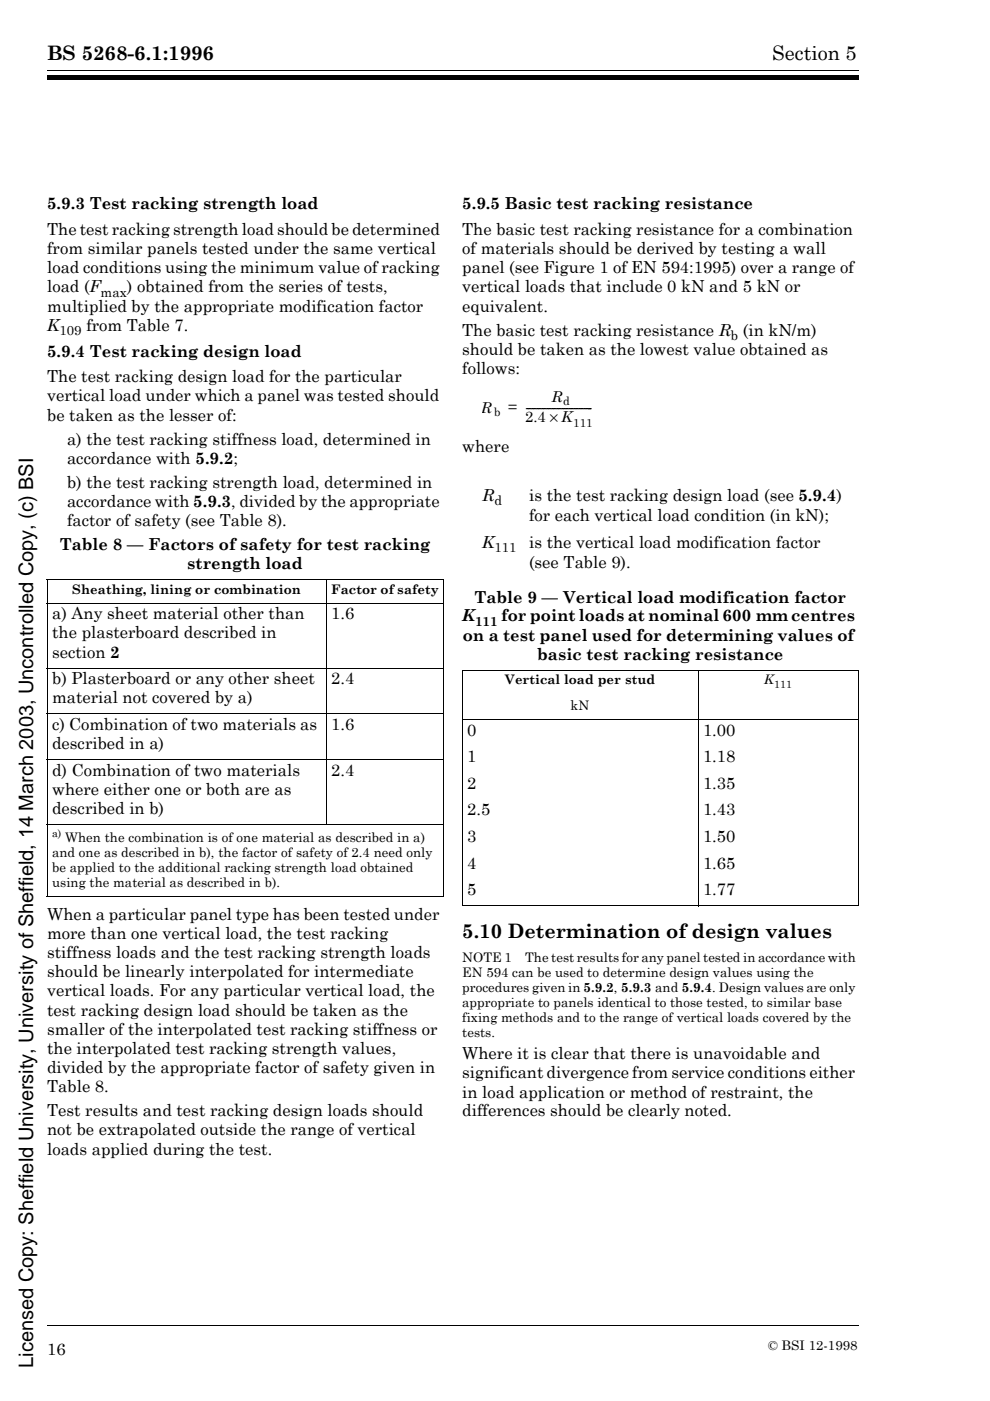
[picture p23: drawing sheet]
<svg xmlns="http://www.w3.org/2000/svg" width="210mm" height="297mm" viewBox="0 0 210 297" stroke-linecap="round" stroke-linejoin="round" font-family="sans-serif">
<defs><g id="words">
<g font-size="4.2">
<text x="10" y="12.8">BS 5268-6.1:1996</text>
<text x="163.7" y="12.7">Section 5</text>
<text x="98" y="198.9">5.10 Determination of design values</text>
<text x="7.1" y="290" transform="rotate(-90 7.1 290)">Licensed Copy: Sheffield University, University of Sheffield, 14 March 2003, Uncontrolled Copy, (c) BSI</text>
</g>
<g font-size="3.5">
<text x="10" y="44.4">5.9.3 Test racking strength load</text>
<text x="98" y="44.4">5.9.5 Basic test racking resistance</text>
<text x="10" y="49.8">The test racking strength load should be determined</text>
<text x="10" y="53.9">from similar panels tested under the same vertical</text>
<text x="98" y="49.8">The basic test racking resistance for a combination</text>
<text x="98" y="53.9">of materials should be derived by testing a wall</text>
<text x="10" y="57.9">load conditions using the minimum value of racking</text>
<text x="98" y="57.9">panel (see Figure 1 of EN 594:1995) over a range of</text>
<text x="10" y="62">load (F</text>
<text x="26.9" y="62">) obtained from the series of tests,</text>
<text x="98" y="62">vertical loads that include 0 kN and 5 kN or</text>
<text x="10" y="66.1">multiplied by the appropriate modification factor</text>
<text x="10" y="70.1">K</text>
<text x="18.3" y="70.1">from Table 7.</text>
<text x="98" y="66.1">equivalent.</text>
<text x="98" y="71.2">The basic test racking resistance R</text>
<text x="157.5" y="71.2">(in kN/m)</text>
<text x="10" y="75.6">5.9.4 Test racking design load</text>
<text x="98" y="75.2">should be taken as the lowest value obtained as</text>
<text x="10" y="81.1">The test racking design load for the particular</text>
<text x="98" y="79.3">follows:</text>
<text x="10" y="85.1">vertical load under which a panel was tested should</text>
<text x="10" y="89.2">be taken as the lesser of:</text>
<text x="14.2" y="94.3">a) the test racking stiffness load, determined in</text>
<text x="98" y="95.8">where</text>
<text x="14.2" y="98.3">accordance with 5.9.2;</text>
<text x="14.2" y="103.4">b) the test racking strength load, determined in</text>
<text x="14.2" y="107.5">accordance with 5.9.3, divided by the appropriate</text>
<text x="102.2" y="106.2">R</text>
<text x="112.2" y="106.2">is the test racking design load (see 5.9.4)</text>
<text x="14.2" y="111.6">factor of safety (see Table 8).</text>
<text x="112.2" y="110.4">for each vertical load condition (in kN);</text>
<text x="12.7" y="116.7">Table 8 — Factors of safety for test racking</text>
<text x="102.2" y="116.1">K</text>
<text x="112.2" y="116.1">is the vertical load modification factor</text>
<text x="39.7" y="120.7">strength load</text>
<text x="112.2" y="120.3">(see Table 9).</text>
<text x="11" y="131.3">a) Any sheet material other than</text>
<text x="70.2" y="131.3">1.6</text>
<text x="98" y="131.8">K</text>
<text x="100.6" y="127.7">Table 9 — Vertical load modification factor</text>
<text x="106.3" y="131.8">for point loads at nominal 600 mm centres</text>
<text x="11" y="135.4">the plasterboard described in</text>
<text x="98.1" y="135.8">on a test panel used for determining values of</text>
<text x="11" y="139.4">section 2</text>
<text x="113.9" y="139.9">basic test racking resistance</text>
<text x="11" y="145.1">b) Plasterboard or any other sheet</text>
<text x="11" y="149.1">material not covered by a)</text>
<text x="70.2" y="145.1">2.4</text>
<text x="11" y="154.8">c) Combination of two materials as</text>
<text x="70.2" y="154.8">1.6</text>
<text x="99.1" y="155.9">0</text>
<text x="149.1" y="155.9">1.00</text>
<text x="11" y="158.8">described in a)</text>
<text x="99.1" y="161.6">1</text>
<text x="149.1" y="161.6">1.18</text>
<text x="11" y="164.5">d) Combination of two materials</text>
<text x="70.2" y="164.5">2.4</text>
<text x="99.1" y="167.2">2</text>
<text x="149.1" y="167.2">1.35</text>
<text x="11" y="168.6">where either one or both are as</text>
<text x="11" y="172.6">described in b)</text>
<text x="99.1" y="172.9">2.5</text>
<text x="149.1" y="172.9">1.43</text>
<text x="99.1" y="178.5">3</text>
<text x="149.1" y="178.5">1.50</text>
<text x="99.1" y="184.2">4</text>
<text x="149.1" y="184.2">1.65</text>
<text x="99.1" y="189.8">5</text>
<text x="149.1" y="189.8">1.77</text>
<text x="10" y="195.1">When a particular panel type has been tested under</text>
<text x="10" y="199.1">more than one vertical load, the test racking</text>
<text x="10" y="203.1">stiffness loads and the test racking strength loads</text>
<text x="10" y="207.2">should be linearly interpolated for intermediate</text>
<text x="10" y="211.3">vertical loads. For any particular vertical load, the</text>
<text x="10" y="215.3">test racking design load should be taken as the</text>
<text x="10" y="219.4">smaller of the interpolated test racking stiffness or</text>
<text x="10" y="223.5">the interpolated test racking strength values,</text>
<text x="10" y="227.5">divided by the appropriate factor of safety given in</text>
<text x="98" y="224.6">Where it is clear that there is unavoidable and</text>
<text x="10" y="231.5">Table 8.</text>
<text x="98" y="228.6">significant divergence from service conditions either</text>
<text x="98" y="232.7">in load application or method of restraint, the</text>
<text x="10" y="236.7">Test results and test racking design loads should</text>
<text x="98" y="236.7">differences should be clearly noted.</text>
<text x="10" y="240.7">not be extrapolated outside the range of vertical</text>
<text x="10" y="244.8">loads applied during the test.</text>
<text x="10" y="287.4">16</text>
</g>
<g font-size="3.2">
<text x="102" y="87.6">R</text>
<text x="107.7" y="87.3">= --------------------------</text>
<text x="111.3" y="89.6">2.4 × K</text>
<text x="116.9" y="85.2">R</text>
</g>
<g font-size="2.8">
<text x="21.3" y="62.9">max</text>
<text x="12.6" y="71">109</text>
<text x="155" y="72">b</text>
<text x="104.8" y="107.1">d</text>
<text x="104.8" y="117">111</text>
<text x="15.3" y="125.9">Sheathing, lining or combination</text>
<text x="70.2" y="125.9">Factor of safety</text>
<text x="100.7" y="132.7">111</text>
<text x="107.1" y="145.1">Vertical load per stud</text>
<text x="162.1" y="145.1">K</text>
<text x="121" y="150.5">kN</text>
<text x="13.8" y="178.5">When the combination is of one material as described in a)</text>
<text x="11" y="181.7">and one as described in b), the factor of safety of 2.4 need only</text>
<text x="11" y="184.9">be applied to the additional racking strength load obtained</text>
<text x="11" y="188.1">using the material as described in b).</text>
<text x="98" y="204">NOTE 1</text>
<text x="111.3" y="204">The test results for any panel tested in accordance with</text>
<text x="98" y="207.2">EN 594 can be used to determine design values using the</text>
<text x="98" y="213.5">appropriate to panels identical to those tested, to similar base</text>
<text x="98" y="210.3">procedures given in 5.9.2, 5.9.3 and 5.9.4. Design values are only</text>
<text x="98" y="216.7">fixing methods and to the range of vertical loads covered by the</text>
<text x="98" y="219.9">tests.</text>
<text x="162.9" y="286.2">© BSI 12-1998</text>
</g>
<g font-size="2.5">
<text x="104.8" y="88.3">b</text>
<text x="119.4" y="85.8">d</text>
<text x="121.5" y="90.6">111</text>
</g>
<g font-size="2.2">
<text x="164.2" y="145.8">111</text>
<text x="11" y="177.4">a)</text>
</g>
</g></defs>
<g fill="#fff" stroke="#fff" stroke-width=".21">
<path d="M75.9 66.1h11.4a2.89 2.89 0 0 1 2.9 2.6h-6.2a1.17 1.17 0 0 0-1-1.4h-1.3v1.4h-5.8z"/>
<path d="M75.9 69.5h5.8v1.6a2.01 2.01 0 0 0 2.1-.5l.2-1.1 3.6 2.8h-11.7z"/>
<path d="M75.8 73h11.7a2.9 2.9 0 0 1 3 2.8h-6a1.22 1.22 0 0 0-1.4-1.4h-1.4v1.4h-5.8z"/>
<path d="M75.9 76.6h5.8v1.4h1.5a1.19 1.19 0 0 0 1.2-1.4h6.1a4 4 0 0 1-4.3 2.7h-10.3z"/>
<path d="M83.9 69.5h6.3a3 3 0 0 1-2.8 2.8z"/>
</g>
<g fill="none" stroke="#000" stroke-width=".21">
<path d="M10 15h172M9.9 123h84.3M9.9 127.9h84.3M10 123v67M69.2 122.9v52M94.1 123v67M9.9 141.7h84.3M9.9 151.4h84.3M97.9 142.1h84.2M97.9 152.5h84.2M98 142.2v49.8M148 142.1v50"/>
<path d="M182 142.2v49.8M9.9 161.1h84.3M9.9 174.8h84.3M9.9 190.1h84.3M97.9 192.1h84.2M10 281h172"/>
</g>
<path d="M10 16h172v1h-172z" fill="#000"/>
<use href="#words"/>
</svg>
